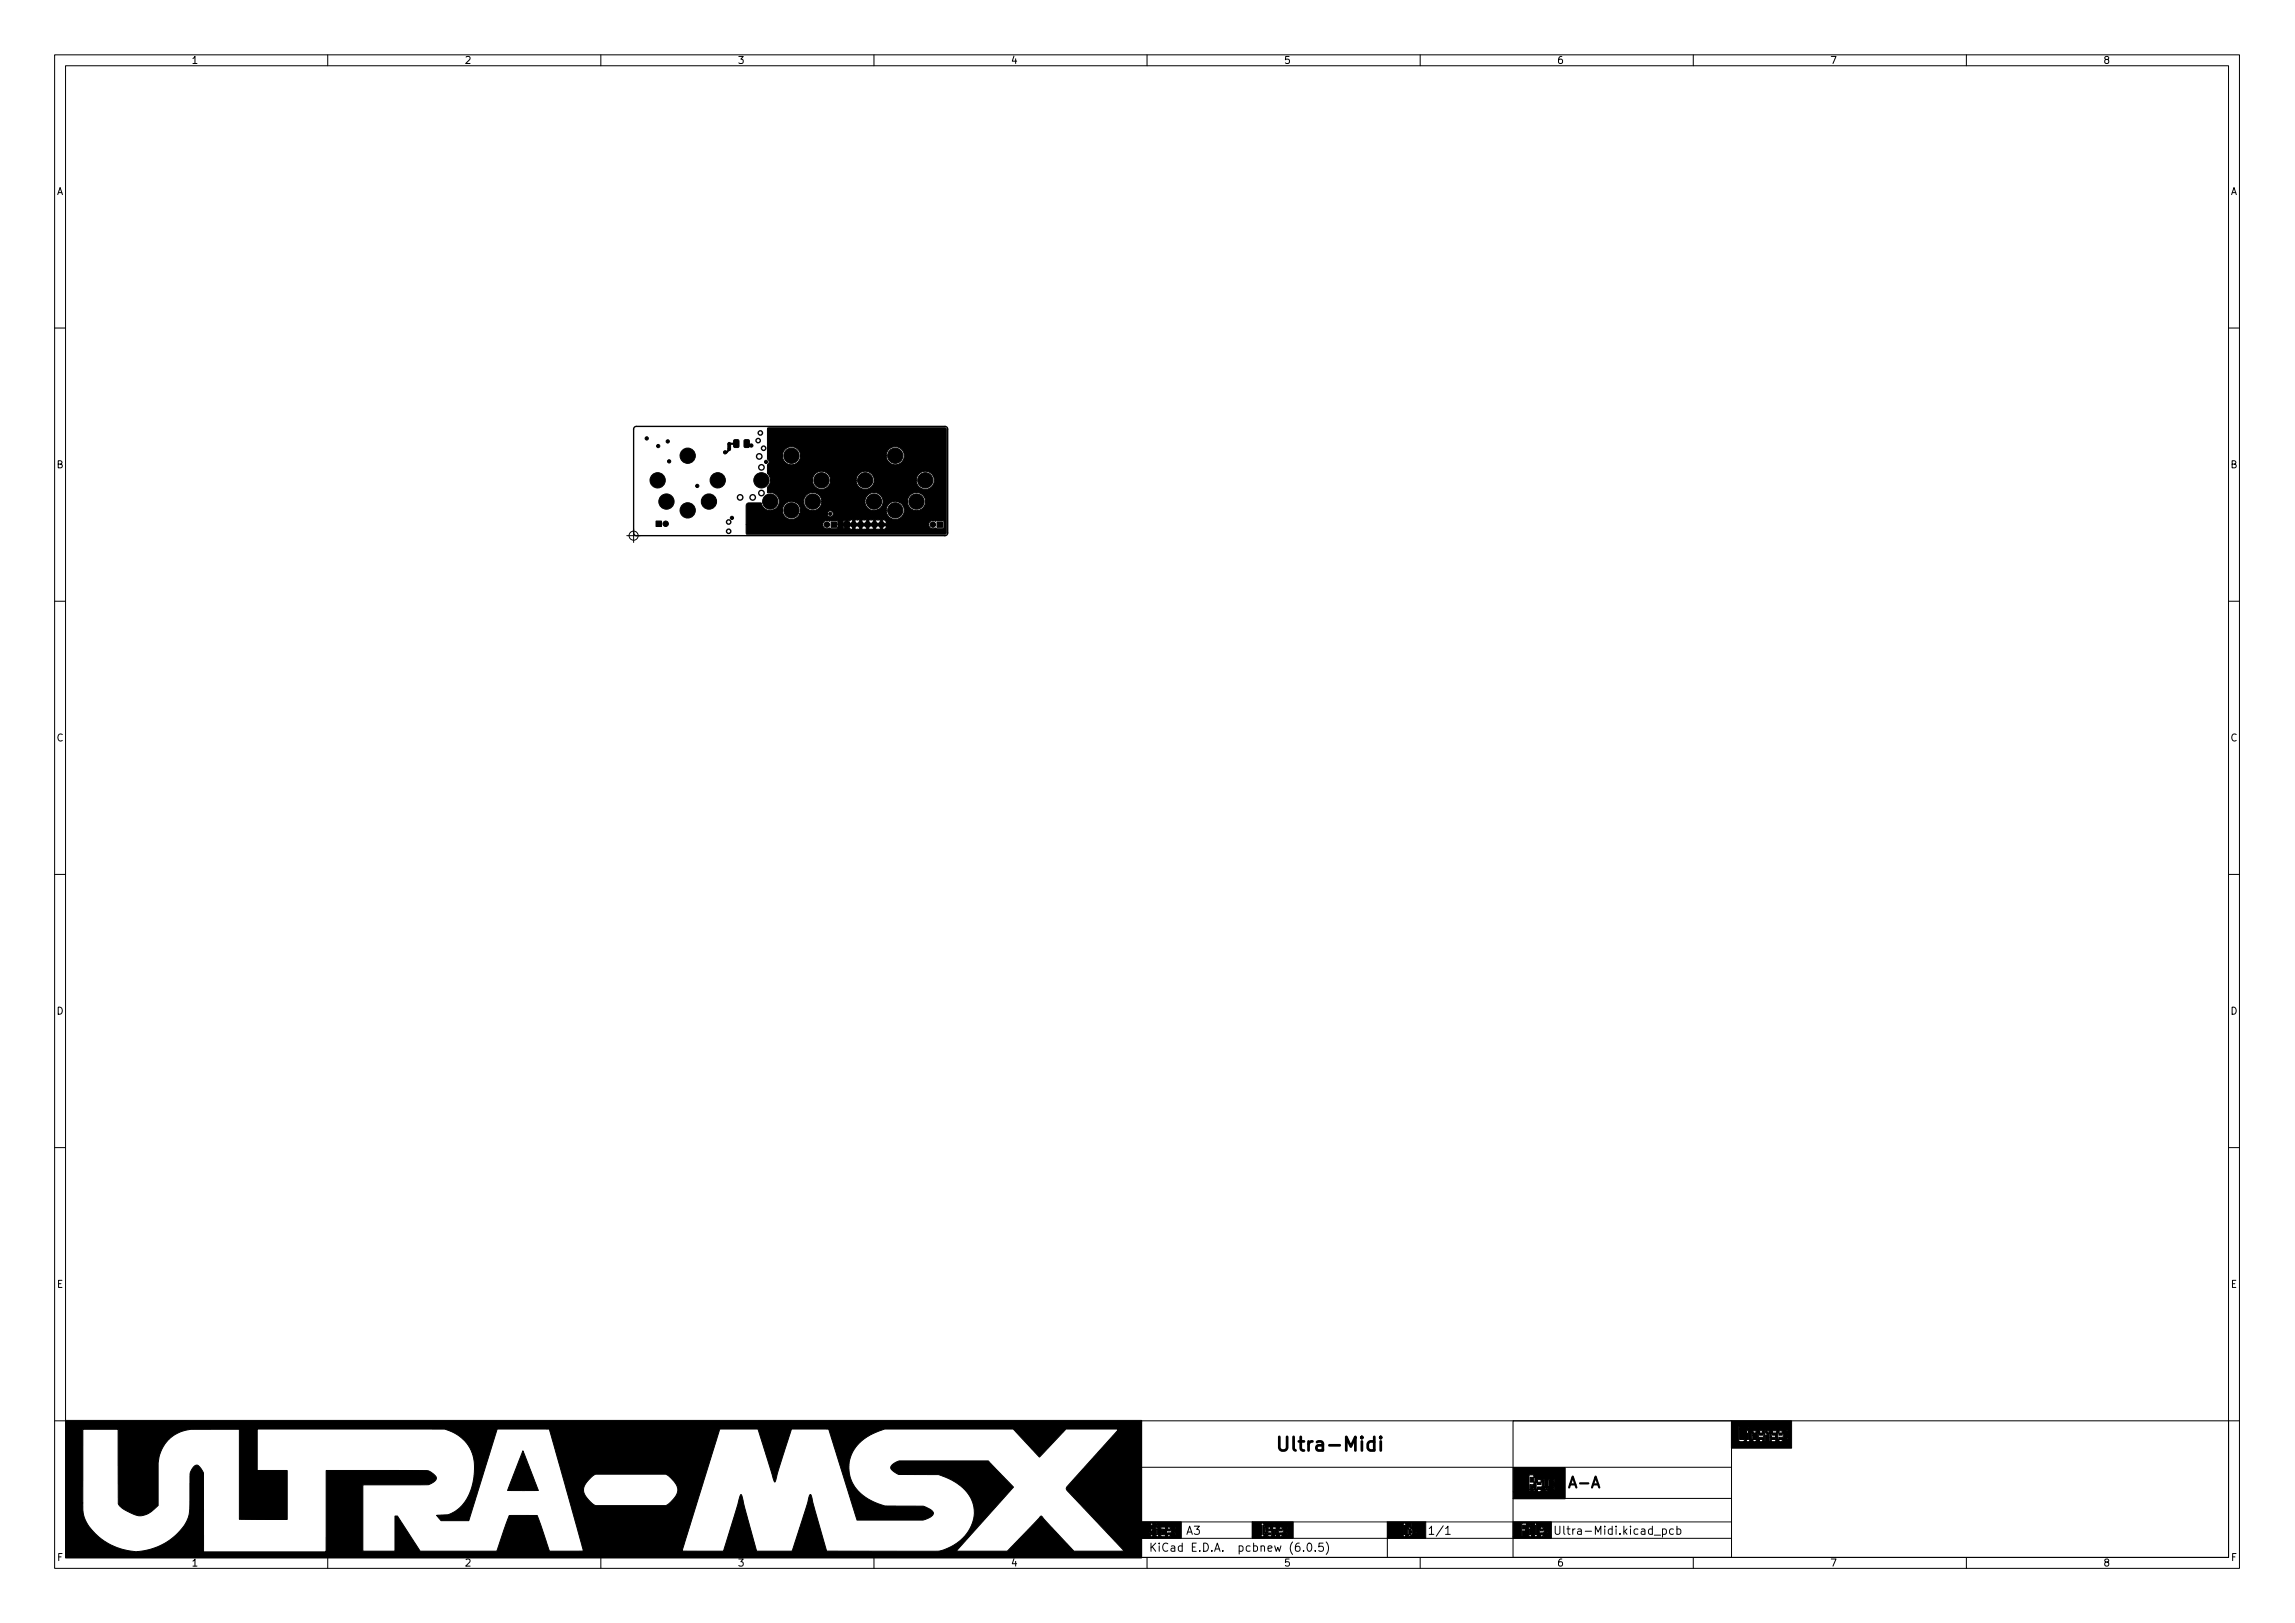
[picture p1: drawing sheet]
<svg xmlns="http://www.w3.org/2000/svg" width="420mm" height="297mm" viewBox="0 0 420 297" stroke-linecap="round" stroke-linejoin="round" font-family="sans-serif">
<defs><g id="words">
<text font-size="3.5" x="233.3" y="265.6">Ultra-Midi</text>
<text font-size="2.8" x="280.1" y="272.3">A-A</text>
<g font-size="2.1">
<text x="261.3" y="280.9">1/1</text>
<text x="284.3" y="280.9">Ultra-Midi.kicad_pcb</text>
<text x="210.3" y="284">KiCad E.D.A. pcbnew (6.0.5)</text>
</g>
<g font-size="1.8">
<text x="35" y="11.7">1</text>
<text x="85" y="11.7">2</text>
<text x="135" y="11.7">3</text>
<text x="185" y="11.7">4</text>
<text x="235" y="11.7">5</text>
<text x="285" y="11.7">6</text>
<text x="335" y="11.7">7</text>
<text x="385" y="11.7">8</text>
<text x="10.3" y="35.7">A</text>
<text x="408.3" y="35.7">A</text>
<text x="10.3" y="85.7">B</text>
<text x="408.3" y="85.7">B</text>
<text x="10.3" y="135.7">C</text>
<text x="408.3" y="135.7">C</text>
<text x="10.3" y="185.7">D</text>
<text x="408.3" y="185.7">D</text>
<text x="10.4" y="235.7">E</text>
<text x="408.4" y="235.7">E</text>
<text x="10.4" y="285.7">F</text>
<text x="35" y="286.7">1</text>
<text x="85" y="286.7">2</text>
<text x="135" y="286.7">3</text>
<text x="185" y="286.7">4</text>
<text x="235" y="286.7">5</text>
<text x="285" y="286.7">6</text>
<text x="335" y="286.7">7</text>
<text x="385" y="286.7">8</text>
<text x="408.4" y="285.7">F</text>
</g>
</g></defs>
<g fill="none" stroke="#000" stroke-width=".18">
<path d="M10 10h400v277h-400zM12 12h396v273h-396zM60 10v2M110 10v2M160 10v2M210 10v2M260 10v2M310 10v2M360 10v2M10 60h2M408 60h2M114.8 98h2.4"/>
<path d="M116 96.8v2.5M10 110h2M408 110h2M10 160h2M408 160h2M10 210h2M408 210h2M10 260h2M209 260h108v25h-108zM209 278.5h108M209 268.5h108M218.6 279.3h1l-.5 .6 .4 .1v.7l-.2 .1h-.4l-.3-.1"/>
<path d="M229.3 278.5v3M254 278.5v6.5M264.7 279.7l.4-.4v1.5M277 260h131v25h-131zM277 274.2h40M304.4 279.9l.4-.1 .3 .3v.4l-.2 .2h-.5M304.4 279.8v1.5M306.4 279.9l-.5-.1-.2 .3v.4l.1 .2h.6M307 279.9l.4-.1 .3 .3v.4l-.1 .2h-.6M307 279.3v1.5M408 260h2M60 285v2"/>
<path d="M110 285v2M160 285v2M209 281.5h108M210 285v2M217.3 280.8l.5-1.5 .5 1.5M217.4 280.4h.7M238.6 283.8v.1M239.5 282.5l.1-.1a.8 .8 0 0 1 .6 .8 .8 .8 0 0 1-.6 .7 1 1 0 0 1-.1-1.4zM240.8 283.8v.1M242.2 282.4h-.7l-.1 .7 .2-.1 .5 .1 .2 .2-.1 .5-.2 .1-.6-.1M242.8 282.2a1.72 1.72 0 0 1 0 2.3M260 285v2"/>
<path d="M264.7 280.8h.8M302.9 281h1.1M310 285v2M360 285v2"/>
<circle cx="116" cy="98" r=".83"/>
</g>
<path d="M133.5 81.2h1.3M133.5 82.2l-.5 .6h-.2M136.8 81.2l.4 .3h.3M287.3 272.2l.6-2 .7 2M287.5 271.7h.9M289.3 271.5h1.5M291.5 272.2l.6-2 .7 2M291.6 271.7h1" fill="none" stroke="#000" stroke-width=".4"/>
<path d="M251.6 263.9l-.7-.1-.5 .5v.7l.2 .4 .3 .1 .7-.1M251.6 263v2.5M252.8 263l-.1 .1 .1 .1 .1-.1-.1-.1v.2M252.8 263.8v1.7" fill="none" stroke="#000" stroke-width=".5"/>
<g fill="#000" stroke="#000" stroke-width=".18">
<path d="M140.6 78.3h32.4l.2 .1v19.1v.2l-36.5 .1-.1-.3v-1.5h14v.2a.85 .85 0 0 0 1.3 .4l.2 .2h1.1l.2-.3h.9l.2 .2h1l.5 .3h.6l.3-.2 .4 .2h.5l.4-.2 .4 .2h.5l.4-.2 .3 .2h.6l.3-.2 .4 .2h.5l.5-.3 .2-.4h-.7v.7h-.5v-.7h-.7v.7h-.5l-.1-.7h-.7v.7h-.5v-.7h-.8v.7h-.5v-.7h-.7l-.1 .7h-.5v-.7h-.7v.4h-.5v-.4h-.5v.2h-.9v-.5h16.6v.2a.85 .85 0 0 0 1.3 .4l.2 .2 1.2-.1 .1-1.2-.2-.2h-1.1l-.3 .1a.76 .76 0 0 0-1.2 .6h-16.6v-.3l8.9 .1-.2-.5-.5-.3v.7h-.5v-.7l-.4 .2-.3-.2v.7h-.5l-.1-.7-.3 .2-.4-.2v.7h-.5v-.7l-.4 .2-.4-.2v.7h-.5v-.7l-.4 .2-.3-.2-.1 .7h-.5v-.7l-.7 .3v.4h-.5v-.4l-.4 .1-.1 .3h-.9v-.3l-.2-.1h-1.1l-.3 .1a.76 .76 0 0 0-1.2 .6h-14l.1-3.7 .4-.3h2.2a1.74 1.74 0 0 0 2.1 1.4h1.8l.1 .3a1.66 1.66 0 0 0 1.4 1.4 1.66 1.66 0 0 0 1.7-1.1h5a.56 .56 0 0 0 .8 .6 .56 .56 0 0 0 .2-1 .56 .56 0 0 0-.9 .3l-.1 .1h-5a1.65 1.65 0 0 0-1.1-2.2h1.8v.3a1.66 1.66 0 0 0 1.8 1.4 1.66 1.66 0 0 0 1.5-1.7h8v.3a1.65 1.65 0 0 0 2 1.3h1.8l.1 .3a1.66 1.66 0 0 0 2.7 .9 1.66 1.66 0 0 0-.7-2.8h1.8v.3a1.66 1.66 0 0 0 2.7 1 1.66 1.66 0 0 0-.3-2.8 1.66 1.66 0 0 0-2.4 1.5h-1.9a1.66 1.66 0 0 0-2 1.6h-1.8h.1a1.66 1.66 0 0 0 .5-2.9 1.66 1.66 0 0 0-2.6 1.3h-8v-.3a1.66 1.66 0 0 0-1.7-1.4 1.66 1.66 0 0 0-1.6 1.7l-2.2-.1a1.66 1.66 0 0 0-1.7 1.7h-1.8h.1a1.69 1.69 0 0 0 1.1-2.1 1.69 1.69 0 0 0-2.1-1.1v-1l.4-.5 .2-.8h7.6a1.66 1.66 0 0 0 1.7 1.7 1.66 1.66 0 0 0 1.7-1.7h4.6l.1 .3a1.66 1.66 0 0 0 1.7 1.4 1.66 1.66 0 0 0 1.6-1.7h7.6l.1 .3a1.66 1.66 0 0 0 2.6 1 1.66 1.66 0 0 0-.2-2.8 1.66 1.66 0 0 0-2.5 1.5h-7.6l-.1-.3a1.66 1.66 0 0 0-1.7-1.3 1.66 1.66 0 0 0-1.6 1.6h-4.6l-.1-.3a1.66 1.66 0 0 0-1.7-1.3 1.66 1.66 0 0 0-1.6 1.6h-7.6l-.2-.7-.4-.6v-1.6a.6 .6 0 0 0 0-1v-.6h2.7a1.66 1.66 0 0 0 1.7 1.7 1.66 1.66 0 0 0 1.7-1.7h15.6l.1 .3a1.66 1.66 0 0 0 2.6 1 1.66 1.66 0 0 0-.2-2.8 1.66 1.66 0 0 0-2.5 1.5h-15.6l-.4-1a1.66 1.66 0 0 0-2.8 .3l-.2 .7h-2.7zM120.1 95.4h1v1h-1zM133.3 81.2h.5v1h-.5zM134.4 80.5h.7l.2 .1v1.1l-.2 .2h-.6l-.2-.1zM136.3 80.5h.6l.3 .1v1.1l-.2 .2h-.5l-.3-.1zM152.2 95.5h1v1h-1zM154.5 95.5h1v1h-1zM171.6 95.5h1v1h-1zM95.7 265.5l2.9 7.3h-5.7zM231.2 279.1h.2v.4h.2v1h-.2v.4h-.2zM277 268.6h9.5v5.7h-9.5v-1.3h6.2v-.4h1.4v-.5h-.3v.5h-.9v-.5h.3v-.9h.9v-.4h-.3v.4h-.6v-.4h-.3v1.3h-.2v.5h-.2v.4h-.9v-.4h.9v-.5h-.2v.5h-1.3v.4h-.5v-.4h.5v-.5h1.3v-1.3h-.2v1.3h-.3v-.9h-.2v-.4h-.6v.4h-.3v1.4h-.4v.4h-.7v-.4h.7v-.5h-.2v.5h-.5v-.9h.3v.4h.2v-.4h.2v-.5h.2v-.8h-.2v-.5h-.9v3.1h-2.9zM322.1 262.3h.6v.4h-.6z"/>
<path d="M325.7 262.3h.6v.4h-.6zM317 260h11v5h-11v-1.1h9.3v-.4h1v-.5h-.2v.5h-1.4v.4h-.6v-.4h.6v-.5h.8v-.7h.8v-.4h-.2v.4h-.8v-.4h-.6v.4h-.2v1.2h-.2v-.5h-.2v.5h-.8v.4h-.2v-.9h1v-.3h-.6v-.4h.8v-.4h-.8v.4h-.2v.7h-.2v-.7h-.2v1.6h-.6v-1.2h.2v-.4h.4v-.4h-.4v.4h-.2v-.4h-.2v2h-.4v-.4h-.6v.4h-.6v-.4h.6v-.5h.8v-.7h-.2v-.4h-.6v.4h-.2v1.2h-.2v-.5h-.2v.5h-.6v.4h-.6v-.4h.6v-.8h.8v-.4h-.2v.4h-.6v-.4h.6v-.4h-.6v.4h-.2v1.2h-.6v-1.6h-.4v.4h.2v1.2h-.2v.4h-.4v-.4h-.8v-2h1.6v-.4h-.2v.4h-1.4v-.4h-.2v2.8h-1.3zM12 260h197v25.1h-197v-10h3.2v1.3a5.5 5.5 0 0 0 1.2 3.2 11.6 11.6 0 0 0 8.3 4.4l.7-.1a10.9 10.9 0 0 0 9.1-6.2l.2-1.6 .1-4.3a4.9 4.9 0 0 1 .2-2.7 1.16 1.16 0 0 1 1.2-.9l.5 .5 .6 .9v14.4h22.3l.1-14.9h17a3 3 0 0 1 2.9 .9 .72 .72 0 0 1 .3 .7 .72 .72 0 0 1-.6 .6l-1 .4-11.9 .1v12.1h5.9v-6.4h.5l4.1 6.4h14.1l2.2-6.5h1.1h4.1l2.2 6.5h31.8l3-10 .3-.4 2.8 10.4h6.5l3.2-10.1 .2-.3 .2 .5 2.6 9.6a.27 .27 0 0 0 .1 .3 .27 .27 0 0 0 .4 0h19.9a8.1 8.1 0 0 0 6.8-6.8 7 7 0 0 0-4.6-6.4l-2-.8h-7.2l-.7-.4a1.12 1.12 0 0 1-.8-1.1l.6-.6 .9-.4h16.3l4.6 4.8-10.5 11.7h9.4l5.8-6.1a.38 .38 0 0 1 .5-.3 .38 .38 0 0 1 .3 .4l5.6 6h9.2l-10.2-10.9a.74 .74 0 0 1-.4-.7 .74 .74 0 0 1 .5-.6l8.9-9.9v-.3h-9.4l-4.9 5.2-4.8-5.2h-23.5l-.3 .1a8.9 8.9 0 0 0-6 5.1 6.5 6.5 0 0 0 3.7 7.9l1.7 .7a6.2 6.2 0 0 0 3.1 .3l4.8 .1 1.3 .6a.7 .7 0 0 1 .6 .6 .7 .7 0 0 1-.5 .7l-1.5 .6h-12l-5.2-16.7h-6.8l-3.1 9.7-3-9.7h-7l-6.9 22.4h-18.1l-3.1-11.3h3.1a4.1 4.1 0 0 0 2 2.9l.2 .1h12.9a4.8 4.8 0 0 0 2.2-2.8 4.2 4.2 0 0 0-2-2.9l-.2-.1-13 .1a4.7 4.7 0 0 0-2.1 2.7h-3.1l-3.1-11.1h-9.6l-5.2 16.8h-5.1l-.8-1h.9a3.5 3.5 0 0 0 2.6-.7 9.2 9.2 0 0 0 3.5-7.5 7 7 0 0 0-5.5-7.6h-34.3v7.6h5.5v9h-8.8v-16.5h-9.2a6.6 6.6 0 0 0-5.6 6.1v7.8l-.4 .4a3.7 3.7 0 0 1-5.3 .7l-1-.6-.6-.8-.1-13.6h-6.4v13.5h-3.2zM213.7 279.8h.6v.4h-.6zM208.8 278.5h7.5v3h-7.5v-.3h5.5v-.3h.8v-.4h-.1v.4h-1.3v.3h-.3v-.3h.3v-.4h.7v-.7h.7v-.3h-.1v.3h-.7v-.3h-.6v.3h-.1v1.1h-.8v-.4h.2v-.3h-.2v.3h-.1l-.2 .7h-.4v-.3h-.1v-1.1h1v.4h.2l.2-.7h-.9v.3h-.5v-.3h-.4v.3h.2v1.1h-.2v.3h-.5v-.3h.2v-.7h-.2v.7h-.5v.3h-1.8v-.3h1.8v-.4h-.2v.4h-1.6v-.7h2.3v-.4h-.5v.4h-1.8v-.4h1.8v-.3h.7v-.4h.7v-.3h-.2v.3h-.7v.4h-.5v-.4h.5v-.3h-.5v.3h-.2v.7h-1.6zM232.1 280.5h.5v.4h-.5zM234.2 279.8h.5v.4h-.5zM229.3 278.5h7.5v3h-7.5v-.3h2.1v-.3h.7v.3h2.6v-.3h.9v-.4h-.1v.4h-1.3v.3h-.5v-.3h.5v-.4h.7v-.7h.7v-.3h-.1v.3h-.8v-.3h-.5v.3h-.2v1.1h-.1v-.4h-.2v.4h-.4v.3h-.5v-1.4h.3v1.1h.2v-1.1h.4v-.3h-.4v-.7h-.2v.7h-.1v.3h-.4v.4h-.5v.3h-.2v.4h-.3v-.4h.2v-.7h.8v-.3h-.5v.3h-.3l-.2-.7h-.2v-.3h-.5v.3h.2v1.8h-.2v.3h-1.6zM257.9 279.8h.4v.4h.2l-.2 .7h-.4zM254 278.5h7v3h-7v-.3h3.4v-.3h.5v.3h.4v-.3h.2v.3h.1v-.3h.7v-.4h-.1v.4h-.6v-1.1h.7v-.3h-.1v.3h-.6v-1h-.1v1h-.2v-.3h-.4v.3h-.2v1.1h-.5v-1.8h.2v-.3h-.5v.3h.1v1.8h-.1v.3h-2.9zM282 279.8h.5v.4h-.5zM277 278.5h7v3h-7v-.3h5.5v-.3h.9v-.4h-.2v.4h-1.2v.3h-.5v-.3h.5v-.4h.7v-.7h.7v-.3h-.2v.3h-.7v-.3h-.5v.3h-.2v1.1h-.5v-2.1h-.4v.3h.2v1.8h-.2v.3h-.5v-.3h-.2v-1.4h-.3v.3h.1v1.1h-.1v.3h-1.1v-1h.5v-.4h-.5v-.7h1.4v-.3h-.2v.3h-.5v-.3h-.9v2.4h-1.6z"/>
<circle cx="118.4" cy="80.2" r=".3"/>
<circle cx="120.4" cy="87.9" r="1.4"/>
<circle cx="120.5" cy="81.6" r=".3"/>
<circle cx="121.9" cy="95.9" r=".5"/>
<circle cx="122" cy="91.8" r="1.4"/>
<circle cx="122.2" cy="80.8" r=".3"/>
<circle cx="122.5" cy="84.4" r=".3"/>
<circle cx="125.9" cy="83.4" r="1.4"/>
<circle cx="125.9" cy="93.4" r="1.4"/>
<circle cx="127.7" cy="88.9" r=".3"/>
<circle cx="129.8" cy="91.8" r="1.4"/>
<circle cx="131.4" cy="87.9" r="1.4"/>
<circle cx="132.8" cy="82.8" r=".3"/>
<circle cx="133.5" cy="82.2" r=".25"/>
<circle cx="133.5" cy="81.2" r=".25"/>
<circle cx="134" cy="94.8" r=".3"/>
<circle cx="137.2" cy="94.6" r=".3"/>
<circle cx="137.5" cy="81.5" r=".3"/>
<circle cx="139.4" cy="87.9" r="1.4"/>
<circle cx="140.2" cy="84.5" r=".3"/>
<circle cx="141" cy="91.8" r="1.4"/>
<circle cx="144.9" cy="83.4" r="1.4"/>
<circle cx="144.9" cy="93.4" r="1.4"/>
<circle cx="148.8" cy="91.8" r="1.4"/>
<circle cx="150.4" cy="87.9" r="1.4"/>
<circle cx="150.8" cy="82.6" r=".3"/>
<circle cx="151.4" cy="96" r=".5"/>
<circle cx="152" cy="94" r=".3"/>
<circle cx="156.3" cy="96" r=".5"/>
<circle cx="157.6" cy="96" r=".5"/>
<circle cx="158.4" cy="87.9" r="1.4"/>
<circle cx="158.8" cy="96" r=".5"/>
<circle cx="160" cy="91.8" r="1.4"/>
<circle cx="160.1" cy="96" r=".5"/>
<circle cx="161.4" cy="96" r=".5"/>
<circle cx="163.9" cy="81" r=".3"/>
<circle cx="163.9" cy="93.4" r="1.4"/>
<circle cx="163.9" cy="83.4" r="1.4"/>
<circle cx="167.8" cy="91.8" r="1.4"/>
<circle cx="169.4" cy="87.9" r="1.4"/>
<circle cx="170.8" cy="96" r=".5"/>
</g>
<g fill="none" stroke="#000" stroke-width=".25">
<path d="M116.1 78.2l.4-.2 56.7 .1 .3 .4v19.2l-.5 .3h-56.7l-.3-.5v-19z"/>
<circle cx="139.2" cy="79.2" r=".4"/>
<circle cx="133.4" cy="95.5" r=".4"/>
<circle cx="133.4" cy="97.2" r=".4"/>
<circle cx="135.5" cy="91" r=".5"/>
<circle cx="137.8" cy="91" r=".5"/>
<circle cx="138.8" cy="80.6" r=".4"/>
<circle cx="139" cy="83.5" r=".5"/>
<circle cx="139.4" cy="85.5" r=".5"/>
<circle cx="139.4" cy="90.2" r=".5"/>
<circle cx="139.8" cy="82" r=".4"/>
</g>
<use href="#words"/>
</svg>
